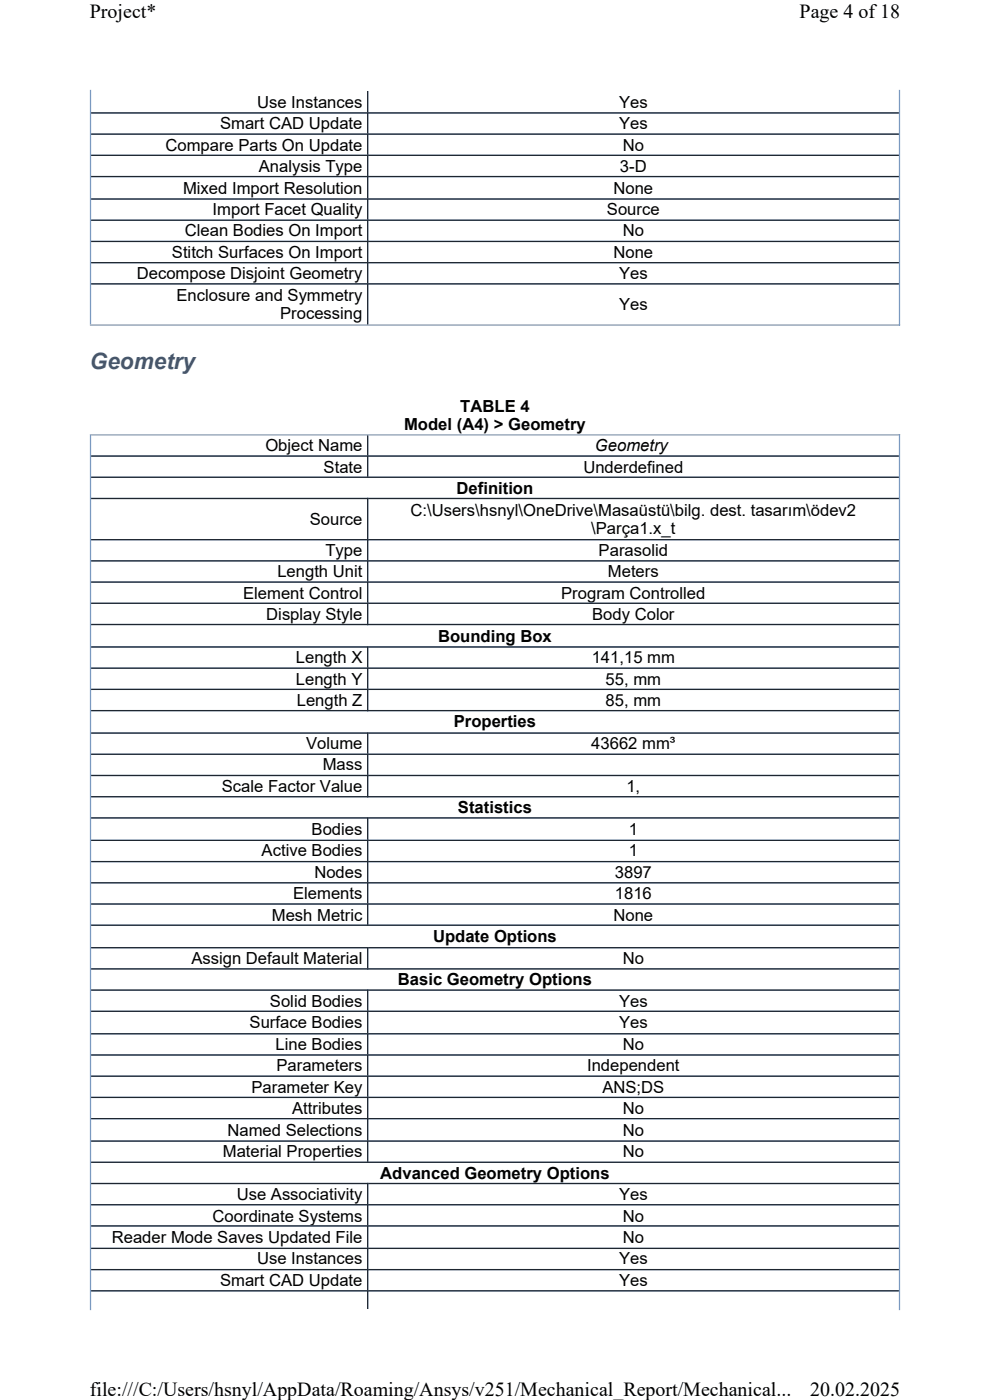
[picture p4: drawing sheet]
<svg xmlns="http://www.w3.org/2000/svg" width="210mm" height="297mm" viewBox="0 0 210 297" stroke-linecap="round" stroke-linejoin="round" font-family="sans-serif">
<defs><g id="words">
<text font-size="4.8" fill="#3b577d" x="19" y="78.2">Geometry</text>
<g font-size="4.2">
<text x="19" y="3.8">Project*</text>
<text x="169.5" y="3.8">Page 4 of18</text>
<text x="19" y="296">file:///C:/Users/hsnyl/AppData/Roaming/Ansys/v251/Mechanical_Report/Mechanical...</text>
<text x="171.7" y="296">20.02.2025</text>
</g>
<g font-size="3.5">
<text x="54.5" y="22.8">Use Instances</text>
<text x="131.2" y="22.8">Yes</text>
<text x="46.6" y="27.4">Smart CAD Update</text>
<text x="131.2" y="27.4">Yes</text>
<text x="35.1" y="31.9">Compare Parts On Update</text>
<text x="132" y="31.9">No</text>
<text x="38.8" y="41">Mixed Import Resolution</text>
<text x="54.9" y="36.5">Analysis Type</text>
<text x="130" y="41">None</text>
<text x="131.4" y="36.5">3-D</text>
<text x="45.1" y="45.6">Import Facet Quality</text>
<text x="128.6" y="45.6">Source</text>
<text x="39.2" y="50.1">Clean Bodies On Import</text>
<text x="132" y="50.1">No</text>
<text x="29" y="59.3">Decompose Disjoint Geometry</text>
<text x="36.4" y="54.7">Stitch Surfaces On Import</text>
<text x="130" y="54.7">None</text>
<text x="131.2" y="59.3">Yes</text>
<text x="37.4" y="63.8">Enclosure and Symmetry</text>
<text x="131.2" y="65.8">Yes</text>
<text x="59.4" y="67.7">Processing</text>
<text x="97.6" y="87.3">TABLE 4</text>
<text x="56.2" y="95.7">Object Name</text>
<text x="85.6" y="91.3">Model (A4) &gt; Geometry</text>
<text x="126.1" y="95.7">Geometry</text>
<text x="68.6" y="100.2">State</text>
<text x="123.6" y="100.2">Underdefined</text>
<text x="96.8" y="104.8">Definition</text>
<text x="65.6" y="111.3">Source</text>
<text x="87" y="109.3">C:\Users\hsnyl\OneDrive\Masaüstü\bilg. dest. tasarım\ödev2</text>
<text x="125.3" y="113.3">\Parça1.x_t</text>
<text x="69" y="117.8">Type</text>
<text x="126.9" y="117.8">Parasolid</text>
<text x="58.8" y="122.4">Length Unit</text>
<text x="128.8" y="122.4">Meters</text>
<text x="51.5" y="126.9">Element Control</text>
<text x="56.4" y="131.5">Display Style</text>
<text x="118.9" y="126.9">Program Controlled</text>
<text x="125.5" y="131.5">Body Color</text>
<text x="92.9" y="136">Bounding Box</text>
<text x="62.7" y="140.6">Length X</text>
<text x="125.4" y="140.6">141,15 mm</text>
<text x="62.7" y="145.1">Length Y</text>
<text x="62.9" y="149.7">Length Z</text>
<text x="128.3" y="145.1">55, mm</text>
<text x="128.3" y="149.7">85, mm</text>
<text x="96.2" y="154.3">Properties</text>
<text x="64.9" y="158.8">Volume</text>
<text x="125.3" y="158.8">43662 mm³</text>
<text x="47" y="167.9">Scale Factor Value</text>
<text x="68.4" y="163.4">Mass</text>
<text x="132.8" y="167.9">1,</text>
<text x="97.1" y="172.5">Statistics</text>
<text x="66" y="177">Bodies</text>
<text x="133.2" y="177">1</text>
<text x="55.5" y="181.6">Active Bodies</text>
<text x="133.2" y="181.6">1</text>
<text x="62.1" y="190.7">Elements</text>
<text x="66.6" y="186.1">Nodes</text>
<text x="130.3" y="186.1">3897</text>
<text x="130.3" y="190.7">1816</text>
<text x="57.6" y="195.3">Mesh Metric</text>
<text x="130" y="195.3">None</text>
<text x="91.8" y="199.8">Update Options</text>
<text x="40.6" y="204.4">Assign Default Material</text>
<text x="84.3" y="208.9">Basic Geometry Options</text>
<text x="132" y="204.4">No</text>
<text x="57.2" y="213.5">Solid Bodies</text>
<text x="131.2" y="213.5">Yes</text>
<text x="52.9" y="218">Surface Bodies</text>
<text x="131.2" y="218">Yes</text>
<text x="58.4" y="222.6">Line Bodies</text>
<text x="58.6" y="227.1">Parameters</text>
<text x="124.4" y="227.1">Independent</text>
<text x="132" y="222.6">No</text>
<text x="53.3" y="231.7">Parameter Key</text>
<text x="127.7" y="231.7">ANS;DS</text>
<text x="61.9" y="236.2">Attributes</text>
<text x="132" y="236.2">No</text>
<text x="47.2" y="245.4">Material Properties</text>
<text x="48.2" y="240.8">Named Selections</text>
<text x="132" y="240.8">No</text>
<text x="132" y="245.4">No</text>
<text x="80.6" y="249.9">Advanced Geometry Options</text>
<text x="50.2" y="254.5">Use Associativity</text>
<text x="131.2" y="254.5">Yes</text>
<text x="23.7" y="263.6">Reader Mode Saves Updated File</text>
<text x="45.1" y="259">Coordinate Systems</text>
<text x="132" y="259">No</text>
<text x="132" y="263.6">No</text>
<text x="54.5" y="268.1">Use Instances</text>
<text x="131.2" y="268.1">Yes</text>
<text x="46.6" y="272.7">Smart CAD Update</text>
<text x="131.2" y="272.7">Yes</text>
</g>
</g></defs>
<g fill="none" stroke="#7a99c0" stroke-width=".26">
<path d="M19.2 19v49.8M77.9 19.3v49.5M190.6 19v50.1M19.3 23.9h171.2M19.3 28.4h171.2M19.3 32.9h171.2M19.3 37.4h171.2M19.3 42.2h171.2M19.3 46.7h171.2M19.3 51.2h171.2M19.3 55.7h171.2M19 68.9h171.8"/>
<path d="M19.3 60.2h171.2M19.2 92.1v185.7M19.3 92.2h171.5M19.3 96.7h171.2M77.9 92.3v9M190.6 92.1v185.7M19.3 101.2h171.2M19.3 105.7h171.2M19.3 114.4h171.2M19.3 118.9h171.2M77.9 105.6v27M19.3 123.4h171.2"/>
<path d="M19.3 127.9h171.2M19.3 132.4h171.2M19.3 137.2h171.2M77.9 137.1v13.7M19.3 141.7h171.2M19.3 146.2h171.2M19.3 150.7h171.2M19.3 155.4h171.2M19.3 159.9h171.2M77.9 155.3v13.8M19.3 164.4h171.2M19.3 168.9h171.2"/>
<path d="M19.3 173.4h171.2M19.3 178.2h171.2M77.9 173.3v23M19.3 182.7h171.2M19.3 187.2h171.2M19.3 191.7h171.2M19.3 196.2h171.2M19.3 201h171.2M19.3 205.4h171.2M19.3 209.9h171.2M19.3 214.4h171.2M19.3 219.2h171.2"/>
<path d="M77.9 200.8v4.8M77.9 209.8v36.8M19.3 223.7h171.2M19.3 228.2h171.2M19.3 232.7h171.2M19.3 237.2h171.2M19.3 242h171.2M19.3 246.5h171.2M19.3 251h171.2M19.3 255.5h171.2M19.3 260h171.2M77.9 250.8v26.8"/>
<path d="M19.3 264.7h171.2M19.3 269.2h171.2M19.3 273.7h171.2"/>
</g>
<g fill="none" stroke="#1e2630" stroke-width=".26">
<path d="M77.9 19.3v49.5M19.3 23.9h171.2M19.3 28.4h171.2M19.3 32.9h171.2M19.3 37.4h171.2M19.3 42.2h171.2M19.3 46.7h171.2M19.3 51.2h171.2M19.3 55.7h171.2M19.3 60.2h171.2M19.3 96.7h171.2M77.9 92.3v9"/>
<path d="M19.3 101.2h171.2M19.3 105.7h171.2M19.3 114.4h171.2M19.3 118.9h171.2M77.9 105.6v27M19.3 123.4h171.2M19.3 127.9h171.2M19.3 132.4h171.2M19.3 137.2h171.2M77.9 137.1v13.7M19.3 141.7h171.2M19.3 146.2h171.2"/>
<path d="M19.3 150.7h171.2M19.3 155.4h171.2M19.3 159.9h171.2M77.9 155.3v13.8M19.3 164.4h171.2M19.3 168.9h171.2M19.3 173.4h171.2M19.3 178.2h171.2M77.9 173.3v23M19.3 182.7h171.2M19.3 187.2h171.2M19.3 191.7h171.2"/>
<path d="M19.3 196.2h171.2M19.3 201h171.2M19.3 205.4h171.2M19.3 209.9h171.2M19.3 214.4h171.2M19.3 219.2h171.2M77.9 200.8v4.8M77.9 209.8v36.8M19.3 223.7h171.2M19.3 228.2h171.2M19.3 232.7h171.2M19.3 237.2h171.2"/>
<path d="M19.3 242h171.2M19.3 246.5h171.2M19.3 251h171.2M19.3 255.5h171.2M19.3 260h171.2M77.9 250.8v26.8M19.3 264.7h171.2M19.3 269.2h171.2M19.3 273.7h171.2"/>
</g>
<g fill="#fff">
<path d="M19 0h171.8v4.7h-171.8z" fill-rule="evenodd"/>
<path d="M19 292.3h171.8v4.6h-171.8z" fill-rule="evenodd"/>
</g>
<use href="#words"/>
</svg>
